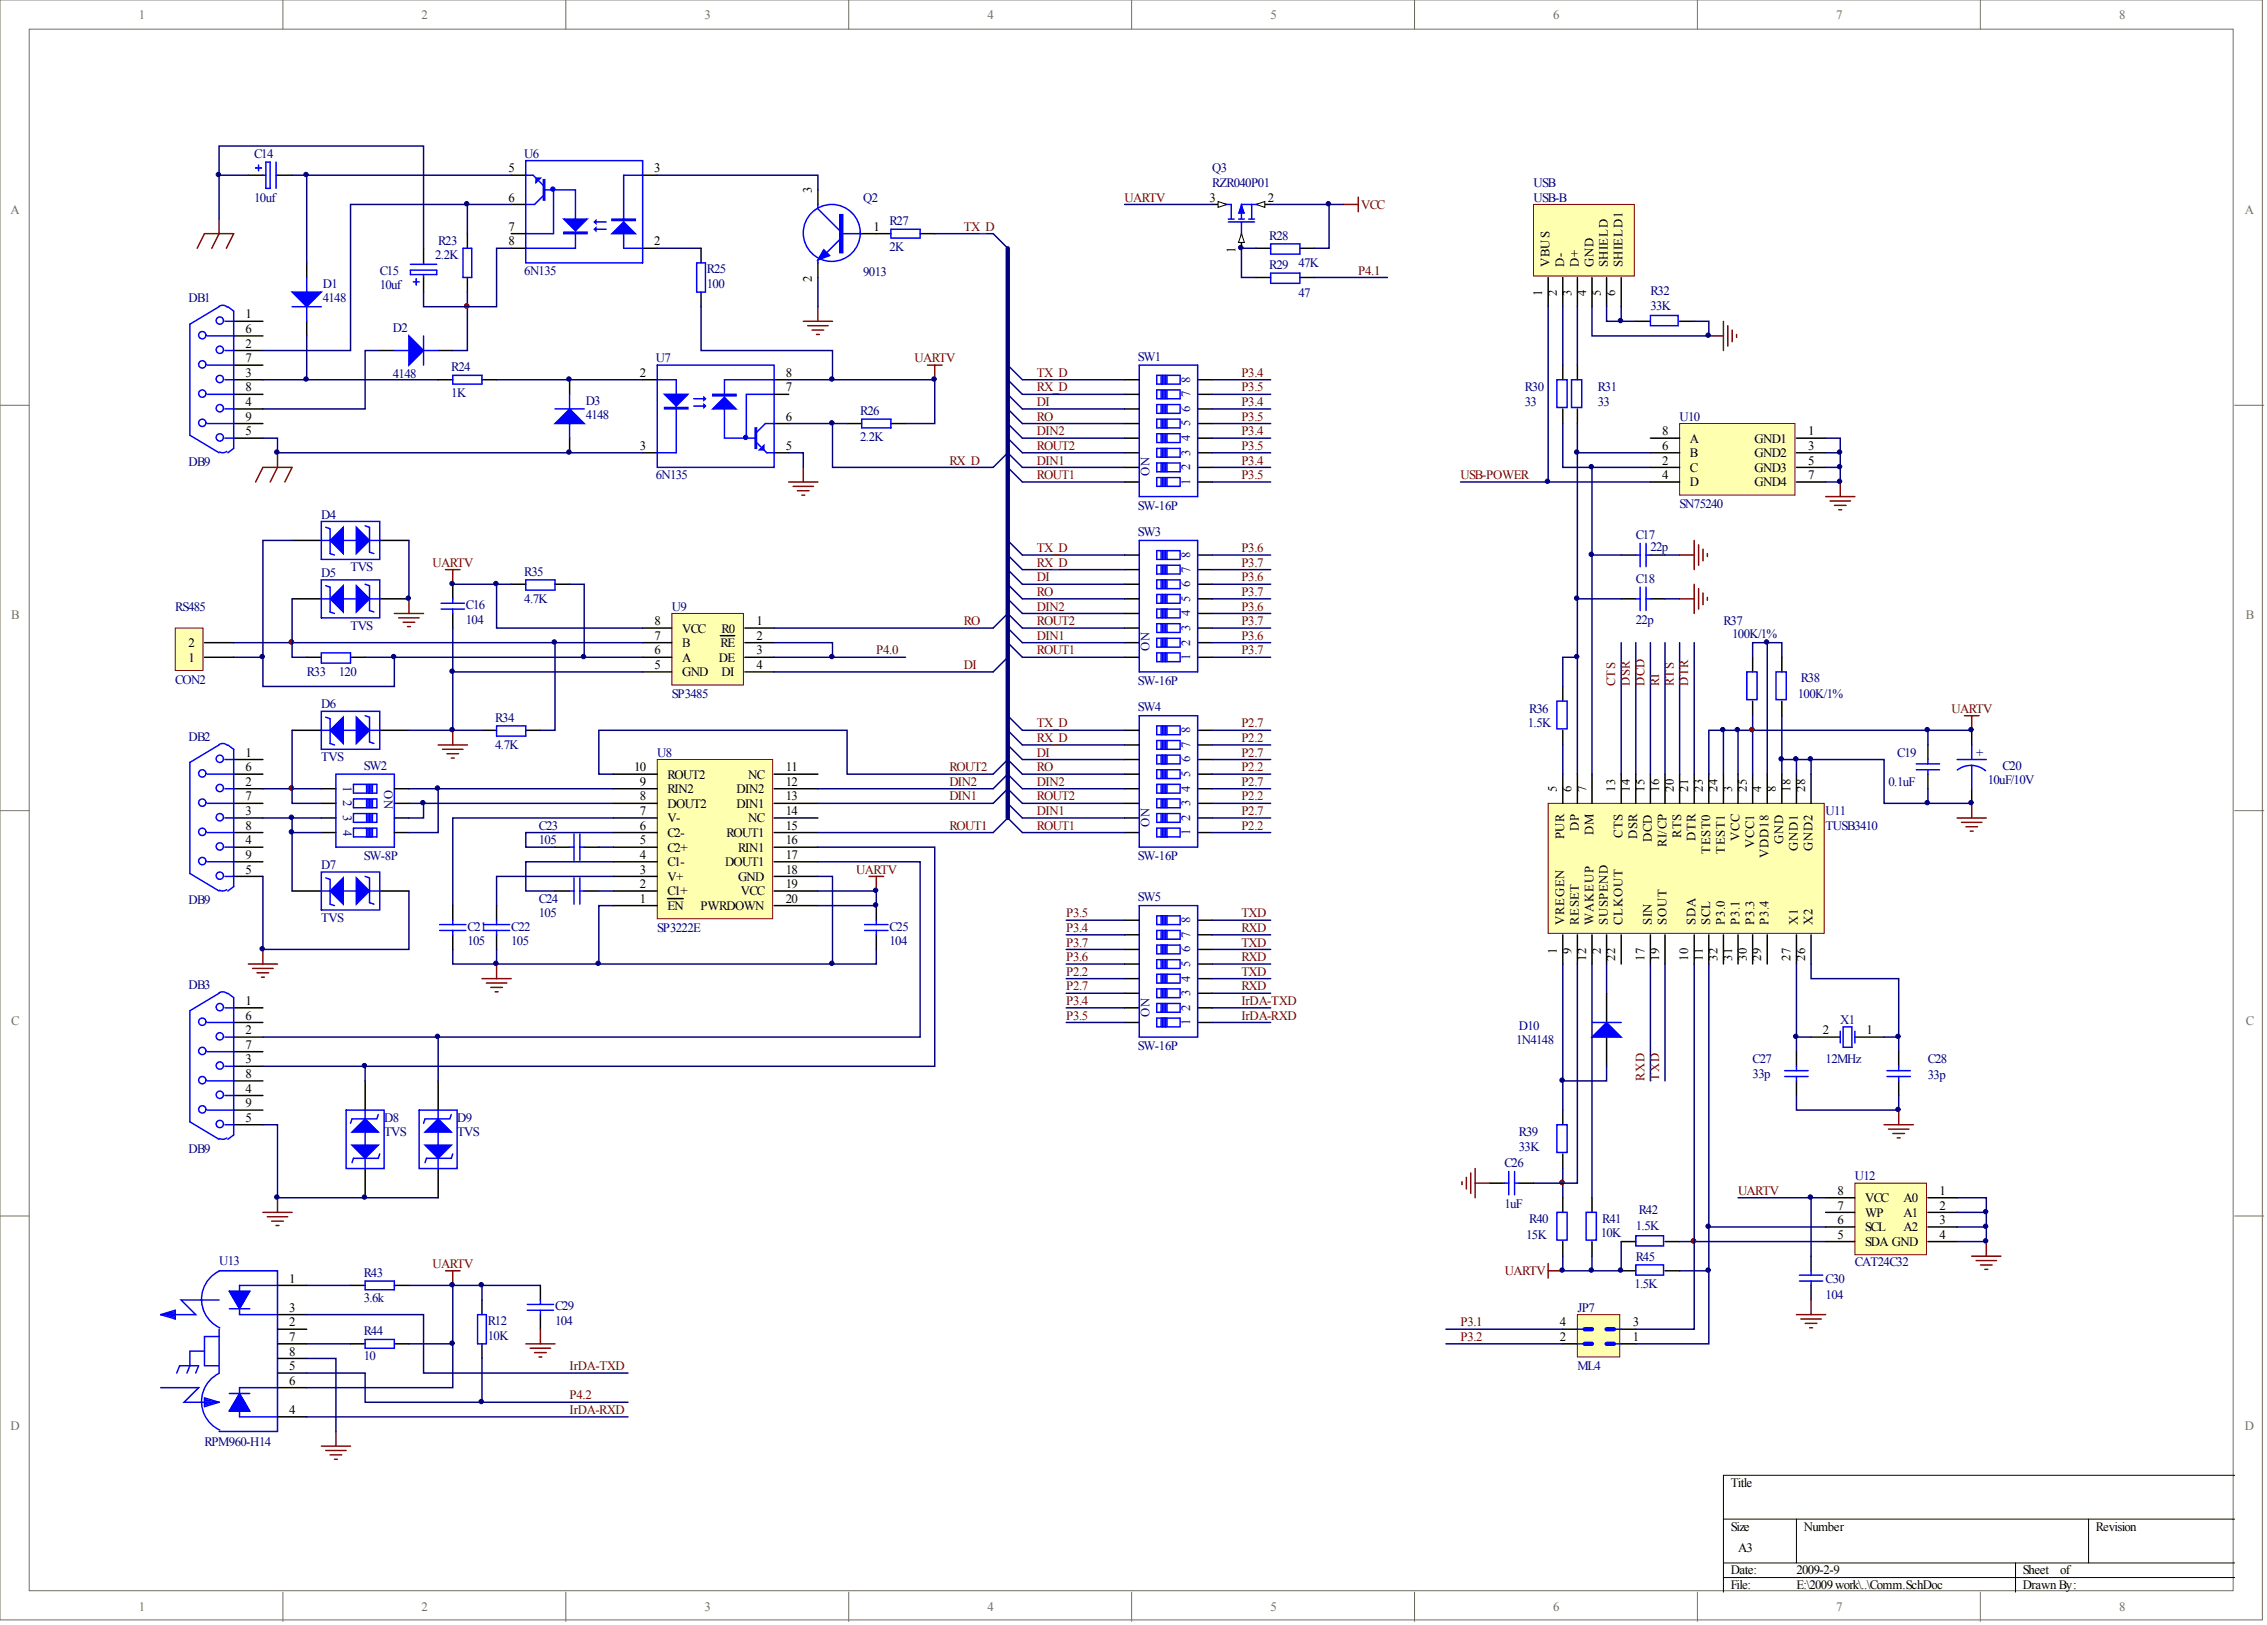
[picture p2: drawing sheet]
<svg xmlns="http://www.w3.org/2000/svg" width="393mm" height="282mm" viewBox="0 0 393 282" stroke-linecap="round" stroke-linejoin="round" font-family="sans-serif">
<defs><g id="words">
<g font-size="2.2" fill="#716f64">
<text x="24.1" y="3.3">1</text>
<text x="73.2" y="3.3">2</text>
<text x="122.2" y="3.3">3</text>
<text x="171.3" y="3.3">4</text>
<text x="220.4" y="3.3">5</text>
<text x="269.5" y="3.3">6</text>
<text x="318.6" y="3.3">7</text>
<text x="367.7" y="3.3">8</text>
<text x="1.8" y="37.1">A</text>
<text x="389.5" y="37.1">A</text>
<text x="1.9" y="107.4">B</text>
<text x="389.7" y="107.4">B</text>
<text x="1.9" y="177.7">C</text>
<text x="389.7" y="177.7">C</text>
<text x="1.8" y="248.1">D</text>
<text x="389.5" y="248.1">D</text>
<text x="24.1" y="279.5">1</text>
<text x="73.2" y="279.5">2</text>
<text x="122.2" y="279.5">3</text>
<text x="171.3" y="279.5">4</text>
<text x="220.4" y="279.5">5</text>
<text x="269.5" y="279.5">6</text>
<text x="318.6" y="279.5">7</text>
<text x="367.7" y="279.5">8</text>
</g>
<g font-size="2.2" fill="#000080">
<text x="44.1" y="27.4">C14</text>
<text x="91" y="27.4">U6</text>
<text x="210.3" y="29.9">Q3</text>
<text x="44.1" y="35">10uf</text>
<text x="149.8" y="35">Q2</text>
<text x="210.3" y="32.4">RZR040P01</text>
<text x="266.1" y="32.4">USB</text>
<text x="266.1" y="35">USB-B</text>
<text x="154.3" y="39">R27</text>
<text x="220.2" y="41.6">R28</text>
<text x="65.9" y="47.6">C15</text>
<text x="75.5" y="44.8">2.2K</text>
<text x="76" y="42.6">R23</text>
<text x="91" y="47.6">6N135</text>
<text x="122.7" y="47.4">R25</text>
<text x="149.8" y="47.9">9013</text>
<text x="154.3" y="43.6">2K</text>
<text x="220.2" y="46.6">R29</text>
<text x="225.3" y="46.4">47K</text>
<text x="32.7" y="52.4">DB1</text>
<text x="56" y="49.9">D1</text>
<text x="56" y="52.4">4148</text>
<text x="65.9" y="50.2">10uf</text>
<text x="122.7" y="49.9">100</text>
<text x="225.3" y="51.4">47</text>
<text x="286.4" y="53.7">33K</text>
<text x="286.4" y="51.2">R32</text>
<text x="68.2" y="57.5">D2</text>
<text x="68.2" y="65.6">4148</text>
<text x="78.3" y="64.4">R24</text>
<text x="113.8" y="62.8">U7</text>
<text x="197.4" y="62.6">SW1</text>
<text x="78.3" y="68.9">1K</text>
<text x="101.6" y="70.2">D3</text>
<text x="149.3" y="72">R26</text>
<text x="206.5" y="71.4" transform="rotate(-90 206.5 71.4)">6</text>
<text x="206.5" y="68.9" transform="rotate(-90 206.5 68.9)">7</text>
<text x="206.5" y="66.4" transform="rotate(-90 206.5 66.4)">8</text>
<text x="264.6" y="70.4">33</text>
<text x="264.6" y="67.9">R30</text>
<text x="277.2" y="70.4">33</text>
<text x="277.2" y="67.9">R31</text>
<text x="101.6" y="72.7">4148</text>
<text x="149.3" y="76.5">2.2K</text>
<text x="206.5" y="76.5" transform="rotate(-90 206.5 76.5)">4</text>
<text x="206.5" y="74" transform="rotate(-90 206.5 74)">5</text>
<text x="291.4" y="73">U10</text>
<text x="32.7" y="80.8">DB9</text>
<text x="113.8" y="83.1">6N135</text>
<text x="199.4" y="82.6" transform="rotate(-90 199.4 82.6)">ON</text>
<text x="206.5" y="81.6" transform="rotate(-90 206.5 81.6)">2</text>
<text x="206.5" y="79" transform="rotate(-90 206.5 79)">3</text>
<text x="55.8" y="90">D4</text>
<text x="197.4" y="88.4">SW-16P</text>
<text x="206.5" y="84.1" transform="rotate(-90 206.5 84.1)">1</text>
<text x="291.4" y="88.2">SN75240</text>
<text x="197.4" y="93">SW3</text>
<text x="283.8" y="93.5">C17</text>
<text x="286.4" y="95.5">22p</text>
<text x="55.8" y="100.1">D5</text>
<text x="60.8" y="99.1">TVS</text>
<text x="91" y="99.8">R35</text>
<text x="206.5" y="101.8" transform="rotate(-90 206.5 101.8)">6</text>
<text x="206.5" y="99.3" transform="rotate(-90 206.5 99.3)">7</text>
<text x="206.5" y="96.8" transform="rotate(-90 206.5 96.8)">8</text>
<text x="283.8" y="101.1">C18</text>
<text x="30.4" y="105.9">RS485</text>
<text x="80.8" y="105.7">C16</text>
<text x="91" y="104.6">4.7K</text>
<text x="116.6" y="105.9">U9</text>
<text x="206.5" y="106.9" transform="rotate(-90 206.5 106.9)">4</text>
<text x="206.5" y="104.4" transform="rotate(-90 206.5 104.4)">5</text>
<text x="60.8" y="109.2">TVS</text>
<text x="80.8" y="108.2">104</text>
<text x="199.4" y="113" transform="rotate(-90 199.4 113)">ON</text>
<text x="206.5" y="112" transform="rotate(-90 206.5 112)">2</text>
<text x="206.5" y="109.5" transform="rotate(-90 206.5 109.5)">3</text>
<text x="283.8" y="108.2">22p</text>
<text x="299" y="108.4">R37</text>
<text x="300.6" y="110.7">100K/1%</text>
<text x="30.4" y="118.6">CON2</text>
<text x="53.2" y="117.3">R33</text>
<text x="58.8" y="117.3">120</text>
<text x="197.4" y="118.8">SW-16P</text>
<text x="206.5" y="114.5" transform="rotate(-90 206.5 114.5)">1</text>
<text x="312.5" y="118.3">R38</text>
<text x="55.8" y="122.9">D6</text>
<text x="85.9" y="125.2">R34</text>
<text x="116.6" y="121.1">SP3485</text>
<text x="197.4" y="123.4">SW4</text>
<text x="265.3" y="123.6">R36</text>
<text x="312" y="121.1">100K/1%</text>
<text x="32.7" y="128.5">DB2</text>
<text x="85.9" y="130">4.7K</text>
<text x="114" y="131.3">U8</text>
<text x="206.5" y="129.7" transform="rotate(-90 206.5 129.7)">7</text>
<text x="206.5" y="127.2" transform="rotate(-90 206.5 127.2)">8</text>
<text x="265.1" y="126.2">1.5K</text>
<text x="329.2" y="131.3">C19</text>
<text x="342.9" y="131.3">+</text>
<text x="55.8" y="132">TVS</text>
<text x="59.6" y="136.3" transform="rotate(90 59.6 136.3)">1</text>
<text x="63.1" y="133.5">SW2</text>
<text x="66.7" y="137.1" transform="rotate(90 66.7 137.1)">ON</text>
<text x="206.5" y="137.3" transform="rotate(-90 206.5 137.3)">4</text>
<text x="206.5" y="134.8" transform="rotate(-90 206.5 134.8)">5</text>
<text x="206.5" y="132.3" transform="rotate(-90 206.5 132.3)">6</text>
<text x="327.7" y="136.3">0.1uF</text>
<text x="344.9" y="136.1">10uF/10V</text>
<text x="347.4" y="133.5">C20</text>
<text x="59.6" y="138.8" transform="rotate(90 59.6 138.8)">2</text>
<text x="59.6" y="141.4" transform="rotate(90 59.6 141.4)">3</text>
<text x="59.6" y="143.9" transform="rotate(90 59.6 143.9)">4</text>
<text x="93.5" y="143.9">C23</text>
<text x="199.4" y="143.4" transform="rotate(-90 199.4 143.4)">ON</text>
<text x="206.5" y="142.4" transform="rotate(-90 206.5 142.4)">2</text>
<text x="206.5" y="139.9" transform="rotate(-90 206.5 139.9)">3</text>
<text x="316.8" y="141.4">U11</text>
<text x="316.8" y="143.9">TUSB3410</text>
<text x="63.1" y="149.2">SW-8P</text>
<text x="93.5" y="146.5">105</text>
<text x="197.4" y="149.2">SW-16P</text>
<text x="206.5" y="144.9" transform="rotate(-90 206.5 144.9)">1</text>
<text x="55.8" y="150.8">D7</text>
<text x="32.7" y="156.8">DB9</text>
<text x="55.8" y="159.9">TVS</text>
<text x="81.1" y="161.4">C21</text>
<text x="88.7" y="161.4">C22</text>
<text x="93.5" y="156.6">C24</text>
<text x="93.5" y="159.1">105</text>
<text x="114" y="161.7">SP3222E</text>
<text x="154.3" y="161.4">C25</text>
<text x="197.4" y="156.3">SW5</text>
<text x="206.5" y="160.1" transform="rotate(-90 206.5 160.1)">8</text>
<text x="81.1" y="163.9">105</text>
<text x="88.7" y="163.9">105</text>
<text x="154.3" y="163.9">104</text>
<text x="206.5" y="167.7" transform="rotate(-90 206.5 167.7)">5</text>
<text x="206.5" y="165.2" transform="rotate(-90 206.5 165.2)">6</text>
<text x="206.5" y="162.7" transform="rotate(-90 206.5 162.7)">7</text>
<text x="32.7" y="171.5">DB3</text>
<text x="206.5" y="172.8" transform="rotate(-90 206.5 172.8)">3</text>
<text x="206.5" y="170.3" transform="rotate(-90 206.5 170.3)">4</text>
<text x="199.4" y="176.3" transform="rotate(-90 199.4 176.3)">ON</text>
<text x="206.5" y="177.9" transform="rotate(-90 206.5 177.9)">1</text>
<text x="206.5" y="175.3" transform="rotate(-90 206.5 175.3)">2</text>
<text x="263.6" y="178.6">D10</text>
<text x="319.3" y="177.6">X1</text>
<text x="197.4" y="182.2">SW-16P</text>
<text x="263" y="181.2">1N4148</text>
<text x="304.1" y="184.5">C27</text>
<text x="316.8" y="184.5">12MHz</text>
<text x="334.5" y="184.5">C28</text>
<text x="304.1" y="187">33p</text>
<text x="334.5" y="187.2">33p</text>
<text x="66.6" y="194.6">D8</text>
<text x="66.6" y="197.1">TVS</text>
<text x="79.3" y="194.6">D9</text>
<text x="79.3" y="197.1">TVS</text>
<text x="263.6" y="197.1">R39</text>
<text x="32.7" y="199.9">DB9</text>
<text x="261" y="202.5">C26</text>
<text x="263.6" y="199.7">33K</text>
<text x="261" y="209.5">1uF</text>
<text x="321.8" y="204.7">U12</text>
<text x="264.8" y="214.9">15K</text>
<text x="265.3" y="212.1">R40</text>
<text x="277.7" y="214.6">10K</text>
<text x="278" y="212.1">R41</text>
<text x="283.8" y="213.3">1.5K</text>
<text x="284.3" y="210.6">R42</text>
<text x="38" y="219.4">U13</text>
<text x="63.1" y="221.5">R43</text>
<text x="283.8" y="218.7">R45</text>
<text x="321.8" y="219.7">CAT24C32</text>
<text x="63.1" y="225.8">3.6k</text>
<text x="96.3" y="227.3">C29</text>
<text x="273.7" y="227.5">JP7</text>
<text x="283.6" y="223.5">1.5K</text>
<text x="316.8" y="225.3">104</text>
<text x="316.8" y="222.5">C30</text>
<text x="63.1" y="231.6">R44</text>
<text x="84.6" y="229.8">R12</text>
<text x="84.6" y="232.3">10K</text>
<text x="96.3" y="229.8">104</text>
<text x="63.1" y="235.9">10</text>
<text x="273.7" y="237.7">ML4</text>
<text x="35.5" y="250.8">RPM960-H14</text>
</g>
<g font-size="2.2">
<text x="88.2" y="29.9">5</text>
<text x="113.5" y="29.9">3</text>
<text x="88.2" y="35">6</text>
<text x="140.9" y="33.4" transform="rotate(-90 140.9 33.4)">3</text>
<text x="209.9" y="35">3</text>
<text x="220" y="35">2</text>
<text x="88.2" y="40">7</text>
<text x="151.5" y="40">1</text>
<text x="88.2" y="42.6">8</text>
<text x="113.5" y="42.6">2</text>
<text x="214.4" y="43.8" transform="rotate(-90 214.4 43.8)">1</text>
<text x="268.9" y="46.4" transform="rotate(-90 268.9 46.4)">VBUS</text>
<text x="271.4" y="46.4" transform="rotate(-90 271.4 46.4)">D-</text>
<text x="273.9" y="46.4" transform="rotate(-90 273.9 46.4)">D+</text>
<text x="276.5" y="46.4" transform="rotate(-90 276.5 46.4)">GND</text>
<text x="279" y="46.4" transform="rotate(-90 279 46.4)">SHIELD</text>
<text x="281.5" y="46.4" transform="rotate(-90 281.5 46.4)">SHIELD1</text>
<text x="140.9" y="48.9" transform="rotate(-90 140.9 48.9)">2</text>
<text x="267.6" y="51.4" transform="rotate(-90 267.6 51.4)">1</text>
<text x="270.1" y="51.4" transform="rotate(-90 270.1 51.4)">2</text>
<text x="272.7" y="51.4" transform="rotate(-90 272.7 51.4)">3</text>
<text x="275.2" y="51.4" transform="rotate(-90 275.2 51.4)">4</text>
<text x="277.7" y="51.4" transform="rotate(-90 277.7 51.4)">5</text>
<text x="280.3" y="51.4" transform="rotate(-90 280.3 51.4)">6</text>
<text x="42.6" y="55.2">1</text>
<text x="42.6" y="57.8">6</text>
<text x="42.6" y="60.3">2</text>
<text x="42.6" y="62.8">7</text>
<text x="42.6" y="65.4">3</text>
<text x="111" y="65.4">2</text>
<text x="136.3" y="65.4">8</text>
<text x="42.6" y="67.9">8</text>
<text x="42.6" y="70.4">4</text>
<text x="136.3" y="67.9">7</text>
<text x="42.6" y="73">9</text>
<text x="42.6" y="75.5">5</text>
<text x="136.3" y="73">6</text>
<text x="288.4" y="75.5">8</text>
<text x="293.2" y="76.8">A</text>
<text x="304.4" y="76.8">GND1</text>
<text x="313.7" y="75.5">1</text>
<text x="111" y="78">3</text>
<text x="136.3" y="78">5</text>
<text x="288.4" y="78">6</text>
<text x="288.4" y="80.6">2</text>
<text x="288.4" y="83.1">4</text>
<text x="293.2" y="79.3">B</text>
<text x="293.2" y="81.8">C</text>
<text x="304.4" y="79.3">GND2</text>
<text x="304.4" y="81.8">GND3</text>
<text x="313.7" y="78">3</text>
<text x="313.7" y="80.6">5</text>
<text x="313.7" y="83.1">7</text>
<text x="293.2" y="84.4">D</text>
<text x="304.4" y="84.4">GND4</text>
<text x="32.7" y="112.2">2</text>
<text x="113.6" y="113.5">6</text>
<text x="113.6" y="111">7</text>
<text x="113.6" y="108.4">8</text>
<text x="118.3" y="112.2">B</text>
<text x="118.3" y="109.7">VCC</text>
<text x="125" y="112.2">RE</text>
<text x="125.2" y="109.7">R0</text>
<text x="131.3" y="108.4">1</text>
<text x="131.3" y="111">2</text>
<text x="131.3" y="113.5">3</text>
<text x="32.7" y="114.8">1</text>
<text x="113.6" y="116">5</text>
<text x="118.3" y="117.3">GND</text>
<text x="118.3" y="114.8">A</text>
<text x="124.7" y="114.8">DE</text>
<text x="125.2" y="117.3">DI</text>
<text x="131.3" y="116">4</text>
<text x="42.6" y="131.3">1</text>
<text x="42.6" y="133.8">6</text>
<text x="42.6" y="136.3">2</text>
<text x="110" y="133.8">10</text>
<text x="111" y="136.3">9</text>
<text x="115.8" y="137.6">RIN2</text>
<text x="115.8" y="135.1">ROUT2</text>
<text x="127.8" y="137.6">DIN2</text>
<text x="129.8" y="135.1">NC</text>
<text x="136.3" y="136.3">12</text>
<text x="136.3" y="133.8">11</text>
<text x="270.1" y="137.3" transform="rotate(-90 270.1 137.3)">5</text>
<text x="272.7" y="137.3" transform="rotate(-90 272.7 137.3)">6</text>
<text x="275.2" y="137.3" transform="rotate(-90 275.2 137.3)">7</text>
<text x="280.3" y="137.3" transform="rotate(-90 280.3 137.3)">13</text>
<text x="282.8" y="137.3" transform="rotate(-90 282.8 137.3)">14</text>
<text x="285.3" y="137.3" transform="rotate(-90 285.3 137.3)">15</text>
<text x="287.9" y="137.3" transform="rotate(-90 287.9 137.3)">16</text>
<text x="290.4" y="137.3" transform="rotate(-90 290.4 137.3)">20</text>
<text x="292.9" y="137.3" transform="rotate(-90 292.9 137.3)">21</text>
<text x="295.5" y="137.3" transform="rotate(-90 295.5 137.3)">23</text>
<text x="298" y="137.3" transform="rotate(-90 298 137.3)">24</text>
<text x="300.5" y="137.3" transform="rotate(-90 300.5 137.3)">3</text>
<text x="303.1" y="137.3" transform="rotate(-90 303.1 137.3)">25</text>
<text x="305.6" y="137.3" transform="rotate(-90 305.6 137.3)">4</text>
<text x="308.1" y="137.3" transform="rotate(-90 308.1 137.3)">8</text>
<text x="310.7" y="137.3" transform="rotate(-90 310.7 137.3)">18</text>
<text x="313.2" y="137.3" transform="rotate(-90 313.2 137.3)">28</text>
<text x="42.6" y="138.9">7</text>
<text x="42.6" y="141.4">3</text>
<text x="42.6" y="143.9">8</text>
<text x="111" y="143.9">6</text>
<text x="111" y="141.4">7</text>
<text x="111" y="138.9">8</text>
<text x="115.8" y="142.7">V-</text>
<text x="115.8" y="140.1">DOUT2</text>
<text x="127.8" y="140.1">DIN1</text>
<text x="129.8" y="142.7">NC</text>
<text x="136.3" y="143.9">15</text>
<text x="136.3" y="141.4">14</text>
<text x="136.3" y="138.9">13</text>
<text x="42.6" y="146.5">4</text>
<text x="42.6" y="149">9</text>
<text x="111" y="149">4</text>
<text x="111" y="146.5">5</text>
<text x="115.8" y="147.7">C2+</text>
<text x="115.8" y="145.2">C2-</text>
<text x="126" y="145.2">ROUT1</text>
<text x="128.1" y="147.7">RIN1</text>
<text x="136.3" y="146.5">16</text>
<text x="136.3" y="149">17</text>
<text x="271.4" y="145.6" transform="rotate(-90 271.4 145.6)">PUR</text>
<text x="273.9" y="144.1" transform="rotate(-90 273.9 144.1)">DP</text>
<text x="276.5" y="144.9" transform="rotate(-90 276.5 144.9)">DM</text>
<text x="281.5" y="145.4" transform="rotate(-90 281.5 145.4)">CTS</text>
<text x="284.1" y="145.6" transform="rotate(-90 284.1 145.6)">DSR</text>
<text x="286.6" y="146.1" transform="rotate(-90 286.6 146.1)">DCD</text>
<text x="289.1" y="146.8" transform="rotate(-90 289.1 146.8)">RI/CP</text>
<text x="291.7" y="145.4" transform="rotate(-90 291.7 145.4)">RTS</text>
<text x="294.2" y="145.9" transform="rotate(-90 294.2 145.9)">DTR</text>
<text x="296.7" y="148.1" transform="rotate(-90 296.7 148.1)">TEST0</text>
<text x="299.3" y="148.1" transform="rotate(-90 299.3 148.1)">TEST1</text>
<text x="301.8" y="145.9" transform="rotate(-90 301.8 145.9)">VCC</text>
<text x="304.3" y="147.1" transform="rotate(-90 304.3 147.1)">VCC1</text>
<text x="306.9" y="148.9" transform="rotate(-90 306.9 148.9)">VDD18</text>
<text x="309.4" y="146.4" transform="rotate(-90 309.4 146.4)">GND</text>
<text x="311.9" y="147.6" transform="rotate(-90 311.9 147.6)">GND1</text>
<text x="314.5" y="147.6" transform="rotate(-90 314.5 147.6)">GND2</text>
<text x="42.6" y="151.5">5</text>
<text x="111" y="154.1">2</text>
<text x="111" y="151.5">3</text>
<text x="115.8" y="155.3">C1+</text>
<text x="115.8" y="152.8">V+</text>
<text x="115.8" y="150.3">C1-</text>
<text x="125.8" y="150.3">DOUT1</text>
<text x="128.1" y="152.8">GND</text>
<text x="128.6" y="155.3">VCC</text>
<text x="136.3" y="151.5">18</text>
<text x="136.3" y="154.1">19</text>
<text x="111" y="156.6">1</text>
<text x="115.8" y="157.9">EN</text>
<text x="121.6" y="157.9">PWRDOWN</text>
<text x="136.3" y="156.6">20</text>
<text x="271.4" y="160.4" transform="rotate(-90 271.4 160.4)">VREGEN</text>
<text x="273.9" y="160.4" transform="rotate(-90 273.9 160.4)">RESET</text>
<text x="276.5" y="160.4" transform="rotate(-90 276.5 160.4)">WAKEUP</text>
<text x="279" y="160.4" transform="rotate(-90 279 160.4)">SUSPEND</text>
<text x="281.5" y="160.4" transform="rotate(-90 281.5 160.4)">CLKOUT</text>
<text x="286.6" y="160.4" transform="rotate(-90 286.6 160.4)">SIN</text>
<text x="289.1" y="160.4" transform="rotate(-90 289.1 160.4)">SOUT</text>
<text x="294.2" y="160.4" transform="rotate(-90 294.2 160.4)">SDA</text>
<text x="296.7" y="160.4" transform="rotate(-90 296.7 160.4)">SCL</text>
<text x="299.3" y="160.4" transform="rotate(-90 299.3 160.4)">P3.0</text>
<text x="301.8" y="160.4" transform="rotate(-90 301.8 160.4)">P3.1</text>
<text x="304.3" y="160.4" transform="rotate(-90 304.3 160.4)">P3.3</text>
<text x="306.9" y="160.4" transform="rotate(-90 306.9 160.4)">P3.4</text>
<text x="311.9" y="160.4" transform="rotate(-90 311.9 160.4)">X1</text>
<text x="314.5" y="160.4" transform="rotate(-90 314.5 160.4)">X2</text>
<text x="270.1" y="165.4" transform="rotate(-90 270.1 165.4)">1</text>
<text x="272.7" y="165.4" transform="rotate(-90 272.7 165.4)">9</text>
<text x="275.2" y="166.7" transform="rotate(-90 275.2 166.7)">12</text>
<text x="277.7" y="165.4" transform="rotate(-90 277.7 165.4)">2</text>
<text x="280.3" y="166.7" transform="rotate(-90 280.3 166.7)">22</text>
<text x="285.3" y="166.7" transform="rotate(-90 285.3 166.7)">17</text>
<text x="287.9" y="166.7" transform="rotate(-90 287.9 166.7)">19</text>
<text x="292.9" y="166.7" transform="rotate(-90 292.9 166.7)">10</text>
<text x="295.5" y="166.7" transform="rotate(-90 295.5 166.7)">11</text>
<text x="298" y="166.7" transform="rotate(-90 298 166.7)">32</text>
<text x="300.5" y="166.7" transform="rotate(-90 300.5 166.7)">31</text>
<text x="303.1" y="166.7" transform="rotate(-90 303.1 166.7)">30</text>
<text x="305.6" y="166.7" transform="rotate(-90 305.6 166.7)">29</text>
<text x="310.7" y="166.7" transform="rotate(-90 310.7 166.7)">27</text>
<text x="313.2" y="166.7" transform="rotate(-90 313.2 166.7)">26</text>
<text x="42.6" y="174.3">1</text>
<text x="42.6" y="176.9">6</text>
<text x="42.6" y="179.4">2</text>
<text x="316.3" y="179.4">2</text>
<text x="323.9" y="179.4">1</text>
<text x="42.6" y="181.9">7</text>
<text x="42.6" y="184.5">3</text>
<text x="42.6" y="187">8</text>
<text x="42.6" y="189.5">4</text>
<text x="42.6" y="192.1">9</text>
<text x="42.6" y="194.6">5</text>
<text x="318.8" y="209.8">7</text>
<text x="318.8" y="207.3">8</text>
<text x="323.6" y="208.5">VCC</text>
<text x="330.3" y="208.5">A0</text>
<text x="336.5" y="207.3">1</text>
<text x="336.5" y="209.8">2</text>
<text x="318.8" y="214.9">5</text>
<text x="318.8" y="212.3">6</text>
<text x="323.6" y="213.6">SCL</text>
<text x="323.6" y="211.1">WP</text>
<text x="330.3" y="211.1">A1</text>
<text x="330.3" y="213.6">A2</text>
<text x="336.5" y="212.3">3</text>
<text x="336.5" y="214.9">4</text>
<text x="323.6" y="216.1">SDA GND</text>
<text x="50.2" y="222.5">1</text>
<text x="50.2" y="227.5">3</text>
<text x="50.2" y="230.1">2</text>
<text x="50.2" y="232.6">7</text>
<text x="270.7" y="232.6">2</text>
<text x="270.7" y="230.1">4</text>
<text x="283.3" y="232.6">1</text>
<text x="283.3" y="230.1">3</text>
<text x="50.2" y="237.7">5</text>
<text x="50.2" y="235.1">8</text>
<text x="50.2" y="245.3">4</text>
<text x="50.2" y="240.2">6</text>
<text x="300.3" y="257.9">Title</text>
<text x="300.3" y="265.5">Size</text>
<text x="301.6" y="269.3">A3</text>
<text x="313" y="265.5">Number</text>
<text x="363.7" y="265.5">Revision</text>
<text x="300.3" y="273.1">Date:</text>
<text x="300.3" y="275.6">File:</text>
<text x="311.7" y="273.1">2009-2-9</text>
<text x="311.7" y="275.6">E:\2009 work\..\Comm.SchDoc</text>
<text x="351" y="273.1">Sheet</text>
<text x="351" y="275.6">Drawn By:</text>
<text x="357.5" y="273.1">of</text>
</g>
<g font-size="2.2" fill="#800000">
<text x="195.1" y="35">UARTV</text>
<text x="167.3" y="40">TX_D</text>
<text x="236.2" y="36.2">VCC</text>
<text x="235.7" y="47.6">P4.1</text>
<text x="158.7" y="62.8">UARTV</text>
<text x="179.9" y="65.4">TX_D</text>
<text x="215.4" y="65.4">P3.4</text>
<text x="179.9" y="67.9">RX_D</text>
<text x="179.9" y="70.4">DI</text>
<text x="215.4" y="67.9">P3.5</text>
<text x="215.4" y="70.4">P3.4</text>
<text x="179.9" y="73">RO</text>
<text x="179.9" y="75.5">DIN2</text>
<text x="215.4" y="73">P3.5</text>
<text x="215.4" y="75.5">P3.4</text>
<text x="164.7" y="80.6">RX_D</text>
<text x="179.9" y="78">ROUT2</text>
<text x="179.9" y="80.6">DIN1</text>
<text x="179.9" y="83.1">ROUT1</text>
<text x="215.4" y="78">P3.5</text>
<text x="215.4" y="80.6">P3.4</text>
<text x="215.4" y="83.1">P3.5</text>
<text x="253.4" y="83.1">USB-POWER</text>
<text x="179.9" y="95.8">TX_D</text>
<text x="215.4" y="95.8">P3.6</text>
<text x="75.1" y="98.3">UARTV</text>
<text x="179.9" y="98.3">RX_D</text>
<text x="179.9" y="100.8">DI</text>
<text x="215.4" y="98.3">P3.7</text>
<text x="215.4" y="100.8">P3.6</text>
<text x="179.9" y="103.4">RO</text>
<text x="179.9" y="105.9">DIN2</text>
<text x="215.4" y="103.4">P3.7</text>
<text x="215.4" y="105.9">P3.6</text>
<text x="152.1" y="113.5">P4.0</text>
<text x="167.3" y="108.4">RO</text>
<text x="179.9" y="108.4">ROUT2</text>
<text x="179.9" y="111">DIN1</text>
<text x="179.9" y="113.5">ROUT1</text>
<text x="215.4" y="108.4">P3.7</text>
<text x="215.4" y="113.5">P3.7</text>
<text x="215.4" y="111">P3.6</text>
<text x="167.3" y="116">DI</text>
<text x="280.3" y="119.1" transform="rotate(-90 280.3 119.1)">CTS</text>
<text x="282.8" y="119.1" transform="rotate(-90 282.8 119.1)">DSR</text>
<text x="285.3" y="119.1" transform="rotate(-90 285.3 119.1)">DCD</text>
<text x="287.9" y="119.1" transform="rotate(-90 287.9 119.1)">RI</text>
<text x="290.4" y="119.1" transform="rotate(-90 290.4 119.1)">RTS</text>
<text x="292.9" y="119.1" transform="rotate(-90 292.9 119.1)">DTR</text>
<text x="338.6" y="123.6">UARTV</text>
<text x="179.9" y="126.2">TX_D</text>
<text x="179.9" y="128.7">RX_D</text>
<text x="179.9" y="131.3">DI</text>
<text x="215.4" y="128.7">P2.2</text>
<text x="215.4" y="126.2">P2.7</text>
<text x="215.4" y="131.3">P2.7</text>
<text x="164.7" y="136.3">DIN2</text>
<text x="164.7" y="133.8">ROUT2</text>
<text x="179.9" y="133.8">RO</text>
<text x="179.9" y="136.3">DIN2</text>
<text x="215.4" y="133.8">P2.2</text>
<text x="215.4" y="136.3">P2.7</text>
<text x="164.7" y="143.9">ROUT1</text>
<text x="164.7" y="138.9">DIN1</text>
<text x="179.9" y="138.9">ROUT2</text>
<text x="179.9" y="141.4">DIN1</text>
<text x="179.9" y="143.9">ROUT1</text>
<text x="215.4" y="138.9">P2.2</text>
<text x="215.4" y="143.9">P2.2</text>
<text x="215.4" y="141.4">P2.7</text>
<text x="148.6" y="151.5">UARTV</text>
<text x="185" y="161.7">P3.4</text>
<text x="185" y="159.1">P3.5</text>
<text x="215.4" y="161.7">RXD</text>
<text x="215.4" y="159.1">TXD</text>
<text x="185" y="164.2">P3.7</text>
<text x="185" y="166.7">P3.6</text>
<text x="215.4" y="166.7">RXD</text>
<text x="215.4" y="164.2">TXD</text>
<text x="185" y="169.3">P2.2</text>
<text x="185" y="171.8">P2.7</text>
<text x="215.4" y="171.8">RXD</text>
<text x="215.4" y="169.3">TXD</text>
<text x="185" y="176.9">P3.5</text>
<text x="185" y="174.3">P3.4</text>
<text x="215.4" y="174.3">IrDA-TXD</text>
<text x="215.4" y="176.9">IrDA-RXD</text>
<text x="285.3" y="187.5" transform="rotate(-90 285.3 187.5)">RXD</text>
<text x="287.9" y="187.5" transform="rotate(-90 287.9 187.5)">TXD</text>
<text x="301.6" y="207.3">UARTV</text>
<text x="75.1" y="219.9">UARTV</text>
<text x="261.1" y="221.2">UARTV</text>
<text x="253.4" y="230.1">P3.1</text>
<text x="253.4" y="232.6">P3.2</text>
<text x="98.8" y="237.7">IrDA-TXD</text>
<text x="98.8" y="245.3">IrDA-RXD</text>
<text x="98.8" y="242.7">P4.2</text>
</g>
</g></defs>
<g fill="#fff" stroke="#716f64" stroke-width=".17">
<path d="M0 0h392.5v281h-392.5z"/>
<path d="M5.1 5.1h382.4v270.8h-382.4z"/>
</g>
<g fill="none" stroke="#716f64" stroke-width=".17">
<path d="M49.1 0v5.1M98.2 0v5.1M147.3 0v5.1M196.3 0v5.1M245.4 0v5.1M294.5 0v5.1M343.6 0v5.1M0 70.3h5.1M387.7 70.3h5.1M0 140.6h5.1M387.7 140.6h5.1M0 210.9h5.1"/>
<path d="M387.7 210.9h5.1M49.1 276.2v5M98.2 276.2v5M147.3 276.2v5M196.3 276.2v5M245.4 276.2v5M294.5 276.2v5M343.6 276.2v5"/>
</g>
<path d="M387.7 255.9h-88.7v20.3M299 263.5h88.7M299 271.1h88.7M299 273.6h88.7M311.7 263.5v7.6M349.7 271.1v5.1M362.4 263.5v7.6" fill="none" stroke="#000" stroke-width=".17"/>
<g fill="#000080" stroke="#000080" stroke-width=".17">
<circle cx="50.6" cy="136.7" r=".38"/>
<circle cx="50.6" cy="111.4" r=".38"/>
<circle cx="81" cy="53.1" r=".38"/>
<circle cx="271" cy="205.1" r=".38"/>
<circle cx="293.8" cy="215.2" r=".38"/>
<circle cx="304" cy="126.6" r=".38"/>
</g>
<path d="M111.5 65.9h2.5M111.5 78.5h2.5M134.3 65.9h2.5M134.3 78.5h2.5M134.3 73.5h2.5M134.3 68.4h2.5" fill="none" stroke="#000" stroke-width=".25"/>
<path d="M114 63.3h20.3v17.8h-20.3zM114 65.9h3.3v12.6h-3.3M120.4 69.2h2M120.4 70.4h2M122.1 68.9l.3 .3-.3 .2zM131.3 76.8l1.7 1.7h1.3M134.3 65.9h-8.6v10.1h5.3M134.3 68.4h-4.8v7.6M134.3 73.5h-1.5l-1.5 1.5" fill="none" stroke="#00f" stroke-width=".25"/>
<g fill="#00f" stroke="#00f" stroke-width=".25">
<path d="M115.3 68.4h4.1l-2.1 2z"/>
<path d="M122.1 70.2l.3 .2-.3 .3z"/>
<path d="M131.8 78l.7-.7v.7z"/>
<path d="M123.7 70.9l2-2 2 2z"/>
<path d="M115.3 70.7h4.1v.2h-4.1z" fill-rule="evenodd"/>
<path d="M131 74.2h.3v3.6h-.3z" fill-rule="evenodd"/>
<path d="M123.7 68.4h4v.3h-4z" fill-rule="evenodd"/>
</g>
<circle cx="129.4" cy="75.9" r=".38" fill="#0000b4" stroke="#00f" stroke-width=".17"/>
<path d="M88.7 30.4h2.5M88.7 35.5h2.5M111.5 30.4h2.5M88.7 43.1h2.5M88.7 40.5h2.5M111.5 43.1h2.5" fill="none" stroke="#000" stroke-width=".25"/>
<path d="M91.2 27.9h20.3v17.7h-20.3zM91.2 30.4h1.3l1.8 1.8M94.3 33.9l-1.5 1.6h-1.6M94.5 32.9h5.3v10.2h-8.6M96 32.9v7.6h-4.8M103.1 39.8l.3-.3v.5zM103.1 39.8h2.1M103.1 38.5h2.1M111.5 30.4h-3.3v12.7h3.3" fill="none" stroke="#00f" stroke-width=".25"/>
<g fill="#00f" stroke="#00f" stroke-width=".25">
<path d="M106.2 40.5l2-2 2 2z"/>
<path d="M103.1 38.5l.3-.2v.5z"/>
<path d="M93 30.9h.8l-.8 .8z"/>
<path d="M97.8 38h4.1l-2.1 2z"/>
<path d="M106.2 38h4v.3h-4z" fill-rule="evenodd"/>
<path d="M94.3 31.2h.2v3.5h-.2z" fill-rule="evenodd"/>
<path d="M97.8 40.3h4.1v.2h-4.1z" fill-rule="evenodd"/>
</g>
<circle cx="95.9" cy="32.8" r=".38" fill="#0000b4" stroke="#00f" stroke-width=".17"/>
<g fill="none" stroke="#800000" stroke-width=".25">
<path d="M38 38v2.5l-1.3 2.6M34.2 43.1l1.3-2.6h5l-1.2 2.6M139.4 55.7h5M140.1 56.5h3.6M140.9 57.3h2M141.7 58h.5M141.9 53.2v2.5M48.1 78.5v2.6l-1.2 2.5M160.9 63.3h2.6M162.2 63.3v2.6M44.3 83.6l1.3-2.5h5.1l-1.3 2.5M136.8 83.6h5.1"/>
<path d="M137.6 84.4h3.6M138.4 85.1h2M139.1 85.9h.5M139.4 81.1v2.5M76 129.2h5.1M76.8 130h3.5M77.5 130.7h2.1M78.3 131.5h.5M78.6 126.7v2.5M83.6 169.8h5.1M84.4 170.5h3.5M85.1 171.3h2.1"/>
<path d="M85.9 172h.5M86.2 167.2v2.6M45.6 210.3h5.1M46.4 211.1h3.5M47.1 211.8h2.1M47.9 212.6h.5M48.1 207.8v2.5"/>
</g>
<path d="M38 30.4h5.1M114 30.4h27.9v2.5M53.2 58.3v7.6M114 43.1h7.6M121.6 53.2v7.6h22.8v5.1M141.9 48.1v5.1M45.6 65.9h30.4M65.9 60.8h-2.5v10.1h-17.8M136.8 78.5h2.6v2.6" fill="none" stroke="#000080" stroke-width=".25"/>
<g fill="none" stroke="#000" stroke-width=".25">
<path d="M43.1 30.4h2.5M48.1 30.4h2.6M141.9 32.9v2.6M40.5 55.7h5.1M40.5 58.3h5.1M53.2 45.6v2.5M53.2 55.7v2.6M73.5 43.1v2.5M73.5 48.1v2.6M81.1 40.5v2.6M81.1 48.1v2.6M121.6 43.1v2.5"/>
<path d="M121.6 50.7v2.5M141.9 45.6v2.5M149.5 40.5h5.1M159.7 40.5h2.5M40.5 60.8h5.1M40.5 73.5h5.1M40.5 65.9h5.1M40.5 63.3h5.1M40.5 68.4h5.1M40.5 70.9h5.1M40.5 76h5.1M65.9 60.8h2.5"/>
<path d="M76 60.8h2.6M76 65.9h2.6M83.6 65.9h2.6M98.8 65.9v2.5M98.8 76v2.5M147 73.5h2.5M154.6 73.5h2.5"/>
</g>
<g fill="none" stroke="#00f" stroke-width=".25">
<path d="M44.3 29.1h1.1M44.9 28.6v1M45.6 30.4h.5M46.1 28.1h.8v4.6h-.8zM47.9 28.1v4.6M47.9 30.4h.2M141.9 35.5v.7l3.8 3.8M154.6 39.8h5.1v1.5h-5.1zM36 58.3h4.5M38 53.2a1.14 1.14 0 0 1 1.5 .1M38 53.2l-5.1 3v19.3l5.1 3M39 55.7h1.5"/>
<path d="M39.5 53.2l1 .8v23.8l-1 .7M50.7 53.2h5.1M53.2 48.1v2.6M53.2 53.2v2.5M71.2 46.9h4.6v.7h-4.6zM71.2 45.9h4.6M71.7 48.9h1M72.2 48.4v1M73.5 45.6v.3M73.5 47.6v.5M73.5 58.3v5M80.3 43.1h1.6v5h-1.6z"/>
<path d="M120.9 45.6h1.5v5.1h-1.5zM141.9 45.1v.5M145.7 41.5l-2.3 2.3M145.7 40.5h3.8M36 73.5h4.5M36 68.4h4.5M36 63.3h4.5M39 70.9h1.5M39 60.8h1.5M39 76h1.5M39 65.9h1.5M39.3 78.3a1.14 1.14 0 0 1-1.2 .1"/>
<path d="M68.4 60.8h2.6M73.5 60.8h2.5M78.6 65.1h5v1.5h-5zM96.3 70.9h5.1M98.8 68.4v2.5M98.8 73.5v2.5M149.5 72.7h5.1v1.5h-5.1z"/>
<circle cx="35.1" cy="58.1" r=".63"/>
<circle cx="38.1" cy="55.6" r=".63"/>
<circle cx="144.3" cy="40.4" r="4.9"/>
<circle cx="35.1" cy="63.2" r=".63"/>
<circle cx="35.1" cy="73.3" r=".63"/>
<circle cx="35.1" cy="68.3" r=".63"/>
<circle cx="38.1" cy="75.9" r=".63"/>
<circle cx="38.1" cy="60.7" r=".63"/>
<circle cx="38.1" cy="65.7" r=".63"/>
<circle cx="38.1" cy="70.8" r=".63"/>
</g>
<g fill="#00f" stroke="#00f" stroke-width=".25">
<path d="M96.3 73.5l2.5-2.6 2.6 2.6z"/>
<path d="M50.7 50.7h5.1l-2.6 2.5z"/>
<path d="M71 58.3l2.5 2.5-2.5 2.5z"/>
<path d="M142.9 43.3l1 1-2 .8z"/>
<path d="M145.7 37.2h.5v6.6h-.5z" fill-rule="evenodd"/>
</g>
<path d="M116.6 106.4h12.4v12.4h-12.4z" fill="#ffffb0" stroke="#800000" stroke-width=".17"/>
<g fill="none" stroke="#000" stroke-width=".25">
<path d="M53.2 114h2.6M60.8 114h2.6M111.5 108.9h5.1M111.5 111.5h5.1M111.5 114h5.1M111.5 116.5h5.1M125 110.3h2.5M129.2 108.9h5.1M129.2 111.5h5.1M129.2 114h5.1M129.2 116.5h5.1M60.8 223h2.6"/>
<path d="M68.4 223h2.6"/>
</g>
<path d="M134.3 114h22.8M106.4 141.9h-27.8v15.2M106.4 152h-20.2v5.1M86.2 164.7v2.5" fill="none" stroke="#000080" stroke-width=".25"/>
<path d="M77.3 98.8h2.5M78.6 98.8v2.5M150.8 152h2.5M152.1 152v2.6" fill="none" stroke="#800000" stroke-width=".25"/>
<path d="M55.8 113.3h5v1.7h-5zM63.4 222.2h5v1.5h-5z" fill="none" stroke="#00f" stroke-width=".25"/>
<path d="M114 131.7h20.1v27.7h-20.1z" fill="#ffffb0" stroke="#800000" stroke-width=".17"/>
<g fill="none" stroke="#000" stroke-width=".25">
<path d="M195.1 65.9h2.6M195.1 68.4h2.6M195.1 70.9h2.6M195.1 73.5h2.6M195.1 76h2.6M195.1 78.5h2.6M207.8 65.9h2.5M207.8 68.4h2.5M207.8 70.9h2.5M207.8 73.5h2.5M207.8 76h2.5M207.8 78.5h2.5"/>
<path d="M50.7 93.7h5.1M65.9 93.7h5.1M195.1 81.1h2.6M195.1 83.6h2.6M195.1 96.3h2.6M195.1 98.8h2.6M207.8 81.1h2.5M207.8 83.6h2.5M207.8 96.3h2.5M207.8 98.8h2.5M50.7 103.9h5.1M65.9 103.9h5.1"/>
<path d="M78.6 101.3v2.6M78.6 106.4v2.5M195.1 103.9h2.6M195.1 101.3h2.6M195.1 106.4h2.6M195.1 108.9h2.6M195.1 111.5h2.6M195.1 114h2.6M207.8 103.9h2.5M207.8 101.3h2.5M207.8 106.4h2.5M207.8 108.9h2.5"/>
<path d="M207.8 111.5h2.5M207.8 114h2.5M40.5 139.3h5.1M40.5 136.8h5.1M40.5 134.3h5.1M40.5 131.7h5.1M50.7 126.7h5.1M55.8 139.3h2.5M55.8 136.8h2.5M65.9 126.7h5.1M68.4 139.3h2.6M68.4 136.8h2.6"/>
<path d="M106.4 139.3h7.6M106.4 136.8h7.6M106.4 134.3h7.6M134.3 139.3h7.6M134.3 136.8h7.6M134.3 134.3h7.6M195.1 139.3h2.6M195.1 136.8h2.6M195.1 134.3h2.6M195.1 131.7h2.6M195.1 126.7h2.6M195.1 129.2h2.6"/>
<path d="M207.8 139.3h2.5M207.8 136.8h2.5M207.8 134.3h2.5M207.8 131.7h2.5M207.8 126.7h2.5M207.8 129.2h2.5M40.5 152h5.1M40.5 149.5h5.1M40.5 147h5.1M40.5 144.4h5.1M40.5 141.9h5.1M50.7 154.6h5.1"/>
<path d="M55.8 144.4h2.5M55.8 141.9h2.5M65.9 154.6h5.1M68.4 144.4h2.6M68.4 141.9h2.6M106.4 157.1h7.6M106.4 154.6h7.6M106.4 152h7.6M106.4 149.5h7.6M106.4 147h7.6M106.4 144.4h7.6M106.4 141.9h7.6"/>
<path d="M115.8 155.9h2.7M134.3 157.1h7.6M134.3 154.6h7.6M134.3 152h7.6M134.3 149.5h7.6M134.3 147h7.6M134.3 144.4h7.6M134.3 141.9h7.6M152.1 157.1v2.5M195.1 144.4h2.6M195.1 141.9h2.6M207.8 144.4h2.5"/>
<path d="M207.8 141.9h2.5M40.5 174.8h5.1M40.5 177.4h5.1M40.5 179.9h5.1M152.1 162.2v2.5M40.5 182.4h5.1M40.5 185h5.1M40.5 187.5h5.1M40.5 190h5.1M40.5 192.6h5.1M40.5 195.1h5.1M63.4 187.5v5.1"/>
<path d="M76 187.5v5.1M63.4 202.7v5.1M76 202.7v5.1"/>
</g>
<g fill="none" stroke="#000080" stroke-width=".25">
<path d="M162.2 40.5h10.1l2.6 2.6M174.9 63.3l2.5 2.6h17.7M174.9 65.9l2.5 2.5h17.7M174.9 68.4l2.5 2.5h17.7M174.9 70.9l2.5 2.6h17.7M174.9 73.5l2.5 2.5h17.7M174.9 76l2.5 2.5h17.7M210.3 65.9h10.2M210.3 68.4h10.2M210.3 70.9h10.2M210.3 73.5h10.2M210.3 76h10.2"/>
<path d="M210.3 78.5h10.2M71 93.7v10.2M172.3 81.1l2.6-2.6 2.5 2.6h17.7M174.9 81.1l2.5 2.5h17.7M174.9 93.7l2.5 2.6h17.7M174.9 96.3l2.5 2.5h17.7M174.9 98.8l2.5 2.5h17.7M210.3 81.1h10.2M210.3 83.6h10.2M210.3 96.3h10.2M210.3 98.8h10.2M134.3 111.5h10.1v2.5"/>
<path d="M134.3 108.9h38l2.6-2.5 2.5 2.5h17.7M174.9 114l-2.6 2.5h-38M174.9 101.3l2.5 2.6h17.7M174.9 103.9l2.5 2.5h17.7M174.9 108.9l2.5 2.6h17.7M174.9 111.5l2.5 2.5h17.7M210.3 108.9h10.2M210.3 101.3h10.2M210.3 103.9h10.2M210.3 106.4h10.2M210.3 111.5h10.2M210.3 114h10.2"/>
<path d="M45.6 136.8h10.2M71 136.8h35.4M76 136.8v7.6h-5M106.4 134.3h-2.5v-7.6h43.1v7.6h25.3l2.6-2.6 2.5 2.6h17.7M141.9 136.8h30.4l2.6-2.5 2.5 2.5h17.7M141.9 139.3h30.4l2.6-2.5 2.5 2.5h17.7M174.9 139.3l2.5 2.6h17.7M174.9 124.1l2.5 2.6h17.7M174.9 126.7l2.5 2.5h17.7M174.9 129.2l2.5 2.5h17.7M210.3 136.8h10.2M210.3 139.3h10.2"/>
<path d="M210.3 126.7h10.2M210.3 129.2h10.2M210.3 131.7h10.2M210.3 134.3h10.2M45.6 141.9h10.2M103.9 147h2.5M103.9 154.6h2.5M106.4 144.4h-15.2v2.6h5.1M106.4 149.5h-15.2v5.1h5.1M106.4 157.1h-2.5v10.1M141.9 152h2.5v15.2M141.9 144.4h30.4l2.6-2.5 2.5 2.5h17.7"/>
<path d="M210.3 141.9h10.2M210.3 144.4h10.2M76 179.9v7.6M63.4 185v2.5"/>
</g>
<g fill="none" stroke="#00f" stroke-width=".25">
<path d="M197.7 63.3h10.1v22.8h-10.1zM200.7 65.1h4.1v1.5h-4.1zM200.7 67.6h4.1v1.6h-4.1zM200.7 70.2h4.1v1.5h-4.1zM200.7 72.7h4.1v1.5h-4.1zM200.7 75.2h4.1v1.6h-4.1zM200.7 77.8h4.1v1.5h-4.1zM201.5 65.1v1.5M201.5 67.6v1.6M201.5 70.2v1.5M201.5 72.7v1.5M201.5 75.2v1.6"/>
<path d="M201.5 77.8v1.5M201.7 65.1v1.5M201.7 67.6v1.6M201.7 70.2v1.5M201.7 72.7v1.5M201.7 75.2v1.6M201.7 77.8v1.5M202 65.1v1.5M202 67.6v1.6M202 70.2v1.5M202 72.7v1.5M202 75.2v1.6"/>
<path d="M202 77.8v1.5M202.2 65.1v1.5M202.2 67.6v1.6M202.2 70.2v1.5M202.2 72.7v1.5M202.2 75.2v1.6M202.2 77.8v1.5M202.5 65.1v1.5M202.5 67.6v1.6M202.5 70.2v1.5M202.5 72.7v1.5M202.5 75.2v1.6"/>
<path d="M202.5 77.8v1.5M55.8 90.4h10.1v6.6h-10.1zM55.8 93.7h10.1M56.5 91.5l.8 .2v4.3l.7 .3M63.4 91.2l.7 .3v4.3l.8 .2M197.7 93.7h10.1v22.8h-10.1zM200.7 82.8h4.1v1.6h-4.1zM200.7 80.3h4.1v1.5h-4.1zM200.7 95.5h4.1v1.5h-4.1zM200.7 98h4.1v1.6h-4.1zM201.5 80.3v1.5M201.5 82.8v1.6"/>
<path d="M201.5 95.5v1.5M201.5 98v1.6M201.7 80.3v1.5M201.7 82.8v1.6M201.7 95.5v1.5M201.7 98v1.6M202 80.3v1.5M202 82.8v1.6M202 95.5v1.5M202 98v1.6M202.2 80.3v1.5M202.2 82.8v1.6"/>
<path d="M202.2 95.5v1.5M202.2 98v1.6M202.5 80.3v1.5M202.5 82.8v1.6M202.5 95.5v1.5M202.5 98v1.6M55.8 100.6h10.1v6.6h-10.1zM55.8 103.9h10.1M56.5 101.6l.8 .2v4.4l.7 .2M63.4 101.3l.7 .3v4.3l.8 .3M76.5 105.6h4.1M76.5 104.6h4.1"/>
<path d="M78.6 103.9v.7M78.6 105.6v.8M200.7 105.6h4.1v1.6h-4.1zM200.7 103.1h4.1v1.5h-4.1zM200.7 100.6h4.1v1.5h-4.1zM200.7 108.2h4.1v1.5h-4.1zM200.7 110.7h4.1v1.5h-4.1zM200.7 113.3h4.1v1.5h-4.1zM201.5 100.6v1.5M201.5 103.1v1.5M201.5 105.6v1.6M201.5 108.2v1.5"/>
<path d="M201.5 110.7v1.5M201.5 113.3v1.5M201.7 100.6v1.5M201.7 103.1v1.5M201.7 105.6v1.6M201.7 108.2v1.5M201.7 110.7v1.5M201.7 113.3v1.5M202 100.6v1.5M202 103.1v1.5M202 105.6v1.6M202 108.2v1.5"/>
<path d="M202 110.7v1.5M202 113.3v1.5M202.2 100.6v1.5M202.2 103.1v1.5M202.2 105.6v1.6M202.2 108.2v1.5M202.2 110.7v1.5M202.2 113.3v1.5M202.5 100.6v1.5M202.5 103.1v1.5M202.5 105.6v1.6M202.5 108.2v1.5"/>
<path d="M202.5 110.7v1.5M202.5 113.3v1.5M36 134.3h4.5M36 139.3h4.5M38 129.2a1.14 1.14 0 0 1 1.5 .1M38 129.2l-5.1 3.1v19.2l5.1 3.1M39 136.8h1.5M39 131.7h1.5M39.5 129.2l1 .8v23.8l-1 .8M55.8 123.4h10.1v6.6h-10.1zM55.8 126.7h10.1M56.5 124.4l.8 .3v4.3l.7 .2"/>
<path d="M58.3 134.3h10.1v12.7h-10.1zM61.3 136.1h4.1v1.5h-4.1zM61.3 138.6h4.1v1.5h-4.1zM63.4 124.1l.7 .3v4.3l.8 .3M63.6 136.1v1.5M63.6 138.6v1.5M63.9 136.1v1.5M63.9 138.6v1.5M64.1 136.1v1.5M64.1 138.6v1.5M64.4 136.1v1.5M64.4 138.6v1.5"/>
<path d="M64.6 136.1v1.5M64.6 138.6v1.5M197.7 124.1h10.1v22.9h-10.1zM200.7 136.1h4.1v1.5h-4.1zM200.7 138.6h4.1v1.5h-4.1zM200.7 125.9h4.1v1.5h-4.1zM200.7 128.5h4.1v1.5h-4.1zM200.7 131h4.1v1.5h-4.1zM200.7 133.5h4.1v1.5h-4.1zM201.5 125.9v1.5M201.5 128.5v1.5M201.5 131v1.5"/>
<path d="M201.5 133.5v1.5M201.5 136.1v1.5M201.5 138.6v1.5M201.7 125.9v1.5M201.7 128.5v1.5M201.7 131v1.5M201.7 133.5v1.5M201.7 136.1v1.5M201.7 138.6v1.5M202 125.9v1.5M202 128.5v1.5M202 131v1.5"/>
<path d="M202 133.5v1.5M202 136.1v1.5M202 138.6v1.5M202.2 125.9v1.5M202.2 128.5v1.5M202.2 131v1.5M202.2 133.5v1.5M202.2 136.1v1.5M202.2 138.6v1.5M202.5 125.9v1.5M202.5 128.5v1.5M202.5 131v1.5"/>
<path d="M202.5 133.5v1.5M202.5 136.1v1.5M202.5 138.6v1.5M36 149.5h4.5M36 144.4h4.5M39 147h1.5M39 152h1.5M39 141.9h1.5M39.3 154.3a1.14 1.14 0 0 1-1.2 .1M55.8 151.3h10.1v6.5h-10.1zM55.8 154.6h10.1M56.5 152.3l.8 .2v4.3l.7 .3"/>
<path d="M61.3 141.1h4.1v1.5h-4.1zM61.3 143.7h4.1v1.5h-4.1zM63.4 152l.7 .3v4.3l.8 .2M63.6 141.1v1.5M63.6 143.7v1.5M63.9 141.1v1.5M63.9 143.7v1.5M64.1 141.1v1.5M64.1 143.7v1.5M64.4 141.1v1.5M64.4 143.7v1.5M64.6 141.1v1.5"/>
<path d="M64.6 143.7v1.5M152.1 159.6v.8M200.7 143.7h4.1v1.5h-4.1zM200.7 141.1h4.1v1.5h-4.1zM201.5 141.1v1.5M201.5 143.7v1.5M201.7 141.1v1.5M201.7 143.7v1.5M202 141.1v1.5M202 143.7v1.5M202.2 141.1v1.5M202.2 143.7v1.5"/>
<path d="M202.5 141.1v1.5M202.5 143.7v1.5M36 177.4h4.5M38 172.2a1.14 1.14 0 0 1 1.5 .2M38 172.3l-5.1 3v19.3l5.1 3M39 179.9h1.5M39 174.8h1.5M39.5 172.3l1 .7v23.9l-1 .7M150 161.4h4.1M150 160.4h4.1M152.1 161.4v.8M36 192.6h4.5"/>
<path d="M36 187.5h4.5M36 182.4h4.5M39 195.1h1.5M39 190h1.5M39 185h1.5M39.3 197.4a1.14 1.14 0 0 1-1.2 .1M60.1 192.6h6.5v10.1h-6.5zM63.4 192.6v10.1M65.6 193.3l-.2 .8h-4.3l-.3 .7M72.7 192.6h6.6v10.1h-6.6zM76 192.6v10.1M78.3 193.3l-.2 .8h-4.4l-.2 .7"/>
<path d="M65.9 200.2l-.3 .7h-4.3l-.2 .8M78.6 200.2l-.3 .7h-4.3l-.3 .8"/>
<circle cx="35.1" cy="134.2" r=".63"/>
<circle cx="35.1" cy="139.2" r=".63"/>
<circle cx="38.1" cy="136.7" r=".63"/>
<circle cx="38.1" cy="131.6" r=".63"/>
<circle cx="35.1" cy="149.4" r=".63"/>
<circle cx="35.1" cy="144.3" r=".63"/>
<circle cx="38.1" cy="141.8" r=".63"/>
<circle cx="38.1" cy="146.8" r=".63"/>
<circle cx="38.1" cy="151.9" r=".63"/>
<circle cx="35.1" cy="177.2" r=".63"/>
<circle cx="38.1" cy="174.7" r=".63"/>
<circle cx="38.1" cy="179.8" r=".63"/>
<circle cx="35.1" cy="182.3" r=".63"/>
<circle cx="35.1" cy="192.4" r=".63"/>
<circle cx="35.1" cy="187.4" r=".63"/>
<circle cx="38.1" cy="184.8" r=".63"/>
<circle cx="38.1" cy="189.9" r=".63"/>
<circle cx="38.1" cy="195" r=".63"/>
</g>
<path d="M68.4 106.4h5.1M69.2 107.2h3.5M69.9 107.9h2.1M70.7 108.7h.5M71 103.9v2.5M43.1 167.2h5M43.8 168h3.6M44.6 168.7h2M45.4 169.5h.5M45.6 164.7v2.5" fill="none" stroke="#800000" stroke-width=".25"/>
<g fill="#00f" stroke="#00f" stroke-width=".25">
<path d="M61.1 198.6h4.5l-2.2 2.3z"/>
<path d="M61.1 196.4l2.3-2.3 2.2 2.3z"/>
<path d="M73.7 198.6h4.6l-2.3 2.3z"/>
<path d="M73.7 196.4l2.3-2.3 2.3 2.3z"/>
<path d="M61.8 124.4l2.3 2.3-2.3 2.3z"/>
<path d="M57.3 126.7l2.3-2.3v4.6z"/>
<path d="M61.8 152.3l2.3 2.3-2.3 2.2z"/>
<path d="M57.3 154.6l2.3-2.3v4.5z"/>
<path d="M61.8 91.5l2.3 2.2-2.3 2.3z"/>
<path d="M57.3 93.7l2.3-2.2v4.5z"/>
<path d="M61.8 101.6l2.3 2.3-2.3 2.3z"/>
<path d="M57.3 103.9l2.3-2.3v4.6z"/>
</g>
<path d="M174.9 43.1v98.8" fill="none" stroke="#000080" stroke-width=".76"/>
<path d="M291.4 73.5h20v12.4h-20z" fill="#ffffb0" stroke="#800000" stroke-width=".17"/>
<path d="M286.4 76h5M286.4 78.5h5M311.7 76h5.1M311.7 78.5h5.1M286.4 81.1h5M286.4 83.6h5M311.7 81.1h5.1M311.7 83.6h5.1" fill="none" stroke="#000" stroke-width=".25"/>
<path d="M268.6 139.3h47.9v22.6h-47.9z" fill="#ffffb0" stroke="#800000" stroke-width=".17"/>
<g fill="none" stroke="#000" stroke-width=".25">
<path d="M271.2 63.3v2.6M271.2 70.9v2.6M273.7 63.3v2.6M273.7 70.9v2.6M281.3 96.3h2.5M286.4 96.3h2.5M271.2 119.1v2.5M281.3 103.9h2.5M286.4 103.9h2.5M304.1 114v2.5M309.2 114v2.5M271.2 126.7v2.5"/>
<path d="M271.2 134.3v5M273.7 134.3v5M276.2 134.3v5M281.3 134.3v5M283.8 134.3v5M286.4 134.3v5M288.9 134.3v5M291.4 134.3v5M294 134.3v5M296.5 134.3v5M299 134.3v5M301.6 134.3v5"/>
<path d="M304.1 121.6v2.5M304.1 134.3v5M306.6 134.3v5M309.2 121.6v2.5M309.2 134.3v5M311.7 134.3v5M314.2 134.3v5M334.5 129.2v2.5M334.5 134.3v2.5M271.2 162.2v5M273.7 162.2v5M276.2 162.2v5"/>
<path d="M278.8 162.2v5M278.8 172.3v5.1M278.8 179.9v5.1M281.3 162.2v5M286.4 162.2v5M288.9 162.2v5M294 162.2v5M296.5 162.2v5M299 162.2v5M301.6 162.2v5M304.1 162.2v5M306.6 162.2v5"/>
<path d="M311.7 162.2v5M314.2 162.2v5M314.2 179.9h5.1M321.8 179.9h5.1M271.2 192.6v2.5M311.7 182.4v2.6M311.7 187.5v2.5M329.4 182.4v2.6M329.4 187.5v2.5M258.5 205.2h2.5M263.6 205.2h2.5M271.2 200.2v2.5"/>
<path d="M271.2 207.8v2.5M271.2 215.4v2.5M276.2 207.8v2.5M276.2 215.4v2.5M281.3 215.4h2.5M288.9 215.4h2.5M281.3 220.4h2.5M288.9 220.4h2.5"/>
</g>
<g fill="none" stroke="#00f" stroke-width=".25">
<path d="M270.1 65.9h1.8v4.8h-1.8zM272.7 65.9h1.8v4.8h-1.8zM283.8 96.3h.8M284.6 94.2v4.1M285.6 94.2v4.1M285.6 96.3h.8M283.8 103.9h.8M284.6 101.8v4.1M285.6 101.8v4.1M285.6 103.9h.8M303.1 116.5h1.8v4.9h-1.8zM308.2 116.5h1.7v4.9h-1.7z"/>
<path d="M270.1 121.6h1.8v4.8h-1.8zM332.5 132.5h4M332.5 133.5h4M334.5 131.7v.8M334.5 133.5v.8M276.2 177.4h5.1M319.3 178.9v2M319.8 178.1h1.5v3.6h-1.5zM321.8 178.9v2M270.1 195.1h1.8v4.8h-1.8zM309.7 185.7h4M309.7 186.7h4"/>
<path d="M311.7 185v.7M311.7 186.7v.8M327.4 185.7h4.1M327.4 186.7h4.1M329.4 185v.7M329.4 186.7v.8M261 205.2h.8M261.8 203.2v4.1M262.8 203.2v4.1M262.8 205.2h.8M270.1 210.3h1.8v4.8h-1.8zM275.2 210.3h1.8v4.8h-1.8z"/>
<path d="M283.8 219.4h4.8v1.8h-4.8zM283.8 214.3h4.8v1.8h-4.8z"/>
</g>
<g fill="none" stroke="#000080" stroke-width=".25">
<path d="M271.2 73.5v7.6h15.2M316.8 76h2.5v7.6h-2.5M316.8 78.5h2.5M276.2 81.1v53.2M276.2 96.3h5.1M288.9 96.3h2.5M316.8 81.1h2.5M273.7 114h-2.5v5.1M273.7 103.9h7.6M281.3 111.5v22.8M283.8 111.5v22.8M286.4 111.5v22.8"/>
<path d="M288.9 103.9h2.5M288.9 111.5v22.8M291.4 111.5v22.8M294 111.5v22.8M304.1 114v-2.5h5.1v2.5M306.6 111.5v22.8M271.2 129.2v5.1M276.2 167.2v40.6M278.8 167.2v5.1M286.4 167.2v20.3M288.9 167.2v20.3M311.7 190v2.6h17.7v-2.6"/>
<path d="M271.2 202.7v5.1"/>
</g>
<g fill="none" stroke="#800000" stroke-width=".25">
<path d="M291.4 96.3h2.6M294 93.7v5.1M294.7 94.5v3.5M295.5 95.3v2M296.2 96v.5M316.8 86.1h5M317.5 86.9h3.6M318.3 87.7h2M319.1 88.4h.5M319.3 83.6v2.5M291.4 103.9h2.6M294 101.3v5.1"/>
<path d="M294.7 102.1v3.5M295.5 102.9v2M296.2 103.6v.5M340.8 124.1h2.6M342.1 124.1v2.6M342.1 139.3v2.6M339.6 141.9h5M340.3 142.6h3.6M341.1 143.4h2M341.9 144.2h.5M326.9 195.1h5.1M327.7 195.9h3.5"/>
<path d="M328.4 196.6h2.1M329.2 197.4h.5M329.4 192.6v2.5M253.7 205v.5M254.4 204.2v2M255.2 203.5v3.5M256 202.7v5.1M256 205.2h2.5M268.6 219.2v2.5M342.1 217.9h5.1M342.9 218.7h3.5M343.6 219.4h2.1"/>
<path d="M344.6 215.4v2.5M268.6 220.4h2.6M344.4 220.2h.5"/>
</g>
<path d="M276.2 179.9l2.6-2.5 2.5 2.5z" fill="#00f" stroke="#00f" stroke-width=".25"/>
<path d="M321.8 205.2h12.5v12.4h-12.5z" fill="#ffffb0" stroke="#800000" stroke-width=".17"/>
<g fill="none" stroke="#000" stroke-width=".25">
<path d="M210.3 35.5h2.6M342.1 126.7v2.5M342.1 136.8v2.5M195.1 159.6h2.6M207.8 159.6h2.5M195.1 162.2h2.6M195.1 164.7h2.6M195.1 167.2h2.6M195.1 169.8h2.6M195.1 172.3h2.6M195.1 174.8h2.6M195.1 177.4h2.6"/>
<path d="M207.8 162.2h2.5M207.8 164.7h2.5M207.8 167.2h2.5M207.8 169.8h2.5M207.8 172.3h2.5M207.8 174.8h2.5M207.8 177.4h2.5M314.2 217.9v2.5M316.8 207.8h5M316.8 210.3h5M316.8 212.8h5M316.8 215.4h5"/>
<path d="M334.5 207.8h5.1M334.5 210.3h5.1M334.5 212.8h5.1M334.5 215.4h5.1M314.2 223v2.5"/>
</g>
<g fill="none" stroke="#000080" stroke-width=".25">
<path d="M311.7 131.7v2.6M185 159.6h10.1M210.3 159.6h10.2M185 162.2h10.1M185 164.7h10.1M185 167.2h10.1M185 169.8h10.1M185 172.3h10.1M210.3 162.2h10.2M210.3 164.7h10.2M210.3 167.2h10.2M210.3 169.8h10.2"/>
<path d="M210.3 172.3h10.2M210.3 177.4h10.2M210.3 174.8h10.2M296.5 212.8h20.3M301.6 207.8h15.2M339.6 212.8h5"/>
</g>
<g fill="none" stroke="#00f" stroke-width=".25">
<path d="M339.6 131.7h5M342.1 132.8a3.9 3.9 0 0 1 2.4 .9M342.1 132.8a3.9 3.9 0 0 0-2.5 .8M342.1 129.2v2.5M342.1 132.8v4M197.7 157.1h10.1v22.8h-10.1zM200.7 158.9h4.1v1.5h-4.1zM201.5 158.9v1.5M201.7 158.9v1.5M202 158.9v1.5M202.2 158.9v1.5M202.5 158.9v1.5"/>
<path d="M200.7 176.6h4.1v1.5h-4.1zM200.7 161.4h4.1v1.5h-4.1zM200.7 163.9h4.1v1.5h-4.1zM200.7 166.5h4.1v1.5h-4.1zM200.7 169h4.1v1.5h-4.1zM200.7 171.5h4.1v1.5h-4.1zM200.7 174.1h4.1v1.5h-4.1zM201.5 161.4v1.5M201.5 163.9v1.5M201.5 166.5v1.5M201.5 169v1.5M201.5 171.5v1.5"/>
<path d="M201.5 174.1v1.5M201.5 176.6v1.5M201.7 161.4v1.5M201.7 163.9v1.5M201.7 166.5v1.5M201.7 169v1.5M201.7 171.5v1.5M201.7 174.1v1.5M201.7 176.6v1.5M202 161.4v1.5M202 163.9v1.5M202 166.5v1.5"/>
<path d="M202 169v1.5M202 171.5v1.5M202 174.1v1.5M202 176.6v1.5M202.2 161.4v1.5M202.2 163.9v1.5M202.2 166.5v1.5M202.2 169v1.5M202.2 171.5v1.5M202.2 174.1v1.5M202.2 176.6v1.5M202.5 161.4v1.5"/>
<path d="M202.5 163.9v1.5M202.5 166.5v1.5M202.5 169v1.5M202.5 171.5v1.5M202.5 174.1v1.5M202.5 176.6v1.5M312.2 221.2h4.1M312.2 222.2h4.1M314.2 220.4v.8M314.2 222.2v.8"/>
</g>
<path d="M233.1 35.5h2.6M235.7 34.2v2.5M311.7 228h5.1M312.5 228.8h3.5M313.2 229.6h2.1M314 230.3h.5M314.2 225.5v2.5" fill="none" stroke="#800000" stroke-width=".25"/>
<circle cx="271" cy="205.1" r=".38" fill="#800000" stroke="#800000" stroke-width=".17"/>
<path d="M211.3 35l1.6 .5-1.6 .5z" fill="#fff" stroke="#000" stroke-width=".17"/>
<path d="M215.4 40.5v2.6" fill="none" stroke="#000" stroke-width=".25"/>
<path d="M215.4 40.5l.5 1.6h-1z" fill="#fff" stroke="#000" stroke-width=".17"/>
<path d="M217.9 35.5h2.6" fill="none" stroke="#000" stroke-width=".25"/>
<path d="M217.9 35.5l1.6-.5v1z" fill="#fff" stroke="#000" stroke-width=".17"/>
<g fill="none" stroke="#00f" stroke-width=".25">
<path d="M212.9 35.5h.7v2.5M213.1 38.5h4.6M213.1 38h1M214.9 38h1M215.4 38.5v2M216.7 38h1M217.2 35.5v2.5M217.9 35.5h-2.5v2.5M220.5 42.3h5v1.8h-5zM220.5 47.4h5v1.7h-5zM27.9 228l2.5-.7v1.5zM28.6 228l1.8 .5"/>
<path d="M29.4 227.8h1M29.4 228l1 .3M30.4 227.5l-2 .5M30.7 238.2l.5-1.3h3.3l-.5 1.3M35.5 234.4h-2.6v2.5l-.5 1.3M38 220.4h10.1v27.9h-10.1M38 231.8h-2.5v5.1h2.5M38 225.5h-6.6l2.6 2.5h-6.1M38 230.6v7.6M38 220.5a5.4 5.4 0 0 0-3 4.9 5.4 5.4 0 0 0 3.1 4.9M38 238.2a5.4 5.4 0 0 0-3 5 5.4 5.4 0 0 0 3.1 4.9M39.8 224h3.5l-1.7 3z"/>
<path d="M39.8 227h3.5M41.6 226.8v1.2h6.5M48.1 223h-6.5v1M63.4 232.3h5v1.6h-5zM91.5 227.3h4.5M91.5 226.3h4.5M93.8 225.5v.8M93.8 227.3v.7M27.9 240.7h6.6l-2.6 2.5h6.1M35.5 242.5l2.5 .7-2.5 .8zM35.5 242.7l2 .5M35.5 243h1"/>
<path d="M36.5 243.2l-1 .3M37.3 243.2l-1.8 .5M39.8 241.7h3.5M41.6 241.7l1.7 3.1h-3.5zM41.6 244.8v1h6.5M48.1 240.7h-6.5v1.3"/>
</g>
<g fill="#00f" stroke="#00f" stroke-width=".17">
<path d="M215.4 35.5l.5 1.5h-1z"/>
<path d="M39.8 224h3.5l-1.7 3z"/>
<path d="M41.6 241.7l1.7 3.1h-3.5z"/>
</g>
<g fill="none" stroke="#000080" stroke-width=".25">
<path d="M195.1 35.5h15.2M220.5 35.5h12.6M230.6 35.5v7.6h-2.5M217.9 43.1h-2.5v5h2.5M228.1 48.1h12.6M185 174.8h10.1M185 177.4h10.1M53.2 235.6h5.1v12.7M53.2 223h7.6M53.2 233.1h7.6M71 233.1h7.6M78.6 223v17.7h-25.4"/>
<path d="M53.2 245.8h55.8"/>
</g>
<g fill="none" stroke="#000" stroke-width=".25">
<path d="M217.9 43.1h2.6M217.9 48.1h2.6M225.5 43.1h2.6M225.5 48.1h2.6M48.1 223h5.1M48.1 228h5.1M48.1 230.6h5.1M48.1 238.2h5.1M48.1 233.1h5.1M48.1 235.6h5.1M60.8 233.1h2.6M68.4 233.1h2.6"/>
<path d="M93.8 223v2.5M93.8 228v2.6M48.1 245.8h5.1M48.1 240.7h5.1"/>
</g>
<path d="M39.8 244.8h3.3" fill="none" stroke="#00f" stroke-width=".17"/>
<circle cx="50.6" cy="136.7" r=".38" fill="#800000" stroke="#800000" stroke-width=".17"/>
<path d="M77.3 220.4h2.5M78.6 220.4v2.6M91.2 233.1h5.1M92 233.9h3.5M92.8 234.6h2M93.5 235.4h.5M93.8 230.6v2.5M55.8 250.8h5M56.5 251.6h3.6M57.3 252.4h2M58 253.1h.5M58.3 248.3v2.5" fill="none" stroke="#800000" stroke-width=".25"/>
<path d="M266.1 35.5h17.5v12.4h-17.5z" fill="#ffffb0" stroke="#800000" stroke-width=".17"/>
<g fill="none" stroke="#000" stroke-width=".25">
<path d="M268.6 48.1v5.1M271.2 48.1v5.1M273.7 48.1v5.1M276.2 48.1v5.1M278.8 48.1v5.1M281.3 48.1v5.1M283.8 55.7h2.6M291.4 55.7h2.6M88.7 101.3h2.5M96.3 101.3h2.5M83.6 126.7h2.6M91.2 126.7h2.6"/>
<path d="M83.6 225.5v2.5M83.6 233.1v2.5"/>
</g>
<path d="M286.4 54.7h4.8v1.8h-4.8zM91.2 100.6h5.1v1.8h-5.1zM86.2 125.9h5v1.8h-5zM82.9 228h1.5v5.1h-1.5z" fill="none" stroke="#00f" stroke-width=".25"/>
<g fill="none" stroke="#000080" stroke-width=".25">
<path d="M38 38v-12.7h35.5v17.8M50.7 30.4h38M53.2 30.4v15.2M81.1 35.5v5M88.7 35.5h-27.9v25.3h-15.2M81.1 50.7v10.1h-2.5M268.6 53.2v30.4M271.2 53.2v10.1M273.7 53.2v10.1M276.2 53.2v5.1h20.3v-2.6h-2.5M278.8 53.2v2.5h5M281.3 53.2v2.5"/>
<path d="M45.6 76h2.5v2.5h63.4M86.2 65.9h25.3M136.8 65.9h25.4v7.6h-5.1M136.8 73.5h10.2M144.4 73.5v7.6h27.9M273.7 73.5v60.8M273.7 78.5h12.7M50.7 93.7h-5.1v25.4h22.8v-5.1M253.4 83.6h33M40.5 114h5.1M40.5 111.5h71M63.4 114h48.1"/>
<path d="M78.6 116.5h32.9M78.6 101.3h10.1M78.6 108.9v17.8M86.2 101.3v7.6h25.3M96.3 111.5v15.2h-2.5M98.8 101.3h2.6v12.7M50.7 126.7v12.6h5.1M71 139.3h35.4M71 126.7h12.6M73.5 139.3v2.6h-2.5M299 126.7v7.6M301.6 126.7v7.6"/>
<path d="M309.2 131.7h17.7v7.6h15.2M309.2 124.1v10.2M314.2 131.7v2.6M334.5 126.7v2.5M334.5 136.8v2.5M342.1 126.7h-45.6v7.6M45.6 152v12.7h25.4v-10.1M50.7 141.9v12.7M50.7 144.4h5.1M141.9 147h20.3v38h-116.6M141.9 149.5h17.8v30.4h-114.1M141.9 154.6h10.2v2.5h-10.2"/>
<path d="M78.6 164.7v2.5h73.5v-2.5M271.2 167.2v25.4M273.7 167.2v38h-7.6M311.7 167.2v15.2M311.7 179.9h2.5M314.2 167.2v2.6h15.2v12.6M326.9 179.9h2.5M45.6 195.1h2.5v12.7h27.9M278.8 185v2.5h-7.6M276.2 217.9v2.5M281.3 215.4v5h-10.1v-2.5M291.4 215.4h25.4"/>
<path d="M314.2 207.8v10.1M53.2 228h20.3v10.2h35.5M53.2 238.2h10.2v5h45.6M71 223h22.8M83.6 223v2.5M83.6 235.6v7.6"/>
</g>
<path d="M296.5 58.3h2.5M299 55.7v5.1M299.8 56.5v3.5M300.6 57.3v2M301.3 58v.5" fill="none" stroke="#800000" stroke-width=".25"/>
<g fill="#800000" stroke="#800000" stroke-width=".17">
<circle cx="81" cy="53.1" r=".38"/>
<circle cx="50.6" cy="111.4" r=".38"/>
</g>
<path d="M30.4 108.9h4.8v7.4h-4.8z" fill="#ffffb0" stroke="#800000" stroke-width=".17"/>
<path d="M35.5 114h5M35.5 111.5h5M78.6 157.1v2.5M86.2 157.1v2.5M96.3 147h2.5M96.3 154.6h2.5M101.4 147h2.5M101.4 154.6h2.5M78.6 162.2v2.5M86.2 162.2v2.5" fill="none" stroke="#000" stroke-width=".25"/>
<g fill="none" stroke="#00f" stroke-width=".25">
<path d="M78.6 159.6v.8M86.2 159.6v.8M98.8 147h.8M98.8 154.6h.8M99.6 144.7v4.5M99.6 152.3v4.5M100.6 147h.8M100.6 144.7v4.5M100.6 152.3v4.5M100.6 154.6h.8M76.3 161.4h4.5M76.3 160.4h4.5"/>
<path d="M78.6 161.4v.8M83.9 161.4h4.5M83.9 160.4h4.5M86.2 161.4v.8"/>
</g>
<path d="M88.7 43.1h-2.5v10.1h-12.7v-2.5M50.7 103.9v10.1h2.5M304.1 124.1v10.2M339.6 207.8h5v7.6h-5M339.6 210.3h5" fill="none" stroke="#000080" stroke-width=".25"/>
<circle cx="304" cy="126.6" r=".38" fill="#800000" stroke="#800000" stroke-width=".17"/>
<path d="M273.7 228h7.3v7.4h-7.3z" fill="#ffffb0" stroke="#800000" stroke-width=".17"/>
<path d="M271.2 233.1h2.5M271.2 230.6h2.5M281.3 233.1h2.5M281.3 230.6h2.5" fill="none" stroke="#000" stroke-width=".25"/>
<path d="M275 230.6h1.2M275 233.1h1.2M278.8 230.6h1.2M278.8 233.1h1.2" fill="none" stroke="#00f" stroke-width=".76"/>
<path d="M273.7 230.6h1.3M273.7 233.1h1.3M280 230.6h1.3M280 233.1h1.3" fill="none" stroke="#00f" stroke-width=".25"/>
<circle cx="293.8" cy="215.2" r=".38" fill="#800000" stroke="#800000" stroke-width=".17"/>
<path d="M294 167.2v63.4h-10.2M296.5 167.2v65.9h-12.7M250.9 230.6h20.3M250.9 233.1h20.3M291.4 220.4h5.1" fill="none" stroke="#000080" stroke-width=".25"/>
<g fill="#000080" stroke="#000080" stroke-width=".17">
<circle cx="37.9" cy="30.3" r=".38"/>
<circle cx="45.5" cy="164.6" r=".38"/>
<circle cx="45.5" cy="113.9" r=".38"/>
<circle cx="48" cy="207.6" r=".38"/>
<circle cx="48" cy="78.4" r=".38"/>
<circle cx="50.6" cy="144.3" r=".38"/>
<circle cx="50.6" cy="141.8" r=".38"/>
<circle cx="53.1" cy="65.7" r=".38"/>
<circle cx="53.1" cy="30.3" r=".38"/>
<circle cx="63.2" cy="207.6" r=".38"/>
<circle cx="63.2" cy="184.8" r=".38"/>
<circle cx="68.3" cy="113.9" r=".38"/>
<circle cx="70.8" cy="103.7" r=".38"/>
<circle cx="73.4" cy="139.2" r=".38"/>
<circle cx="75.9" cy="179.8" r=".38"/>
<circle cx="75.9" cy="136.7" r=".38"/>
<circle cx="78.4" cy="233" r=".38"/>
<circle cx="78.4" cy="222.8" r=".38"/>
<circle cx="78.4" cy="126.6" r=".38"/>
<circle cx="78.4" cy="116.4" r=".38"/>
<circle cx="78.4" cy="101.2" r=".38"/>
<circle cx="81" cy="35.3" r=".38"/>
<circle cx="83.5" cy="243.1" r=".38"/>
<circle cx="83.5" cy="222.8" r=".38"/>
<circle cx="86" cy="167.1" r=".38"/>
<circle cx="86" cy="101.2" r=".38"/>
<circle cx="96.2" cy="111.4" r=".38"/>
<circle cx="98.7" cy="78.4" r=".38"/>
<circle cx="98.7" cy="65.7" r=".38"/>
<circle cx="101.2" cy="113.9" r=".38"/>
<circle cx="103.8" cy="167.1" r=".38"/>
<circle cx="144.3" cy="167.1" r=".38"/>
<circle cx="144.3" cy="113.9" r=".38"/>
<circle cx="144.3" cy="73.3" r=".38"/>
<circle cx="144.3" cy="65.7" r=".38"/>
<circle cx="151.9" cy="157" r=".38"/>
<circle cx="151.9" cy="154.4" r=".38"/>
<circle cx="162.1" cy="65.7" r=".38"/>
<circle cx="215.3" cy="42.9" r=".38"/>
<circle cx="230.5" cy="35.3" r=".38"/>
<circle cx="268.5" cy="83.5" r=".38"/>
<circle cx="271" cy="220.3" r=".38"/>
<circle cx="271" cy="187.4" r=".38"/>
<circle cx="273.6" cy="113.9" r=".38"/>
<circle cx="273.6" cy="103.7" r=".38"/>
<circle cx="273.6" cy="78.4" r=".38"/>
<circle cx="276.1" cy="220.3" r=".38"/>
<circle cx="276.1" cy="96.1" r=".38"/>
<circle cx="276.1" cy="80.9" r=".38"/>
<circle cx="281.2" cy="220.3" r=".38"/>
<circle cx="281.2" cy="55.6" r=".38"/>
<circle cx="296.4" cy="220.3" r=".38"/>
<circle cx="296.4" cy="212.7" r=".38"/>
<circle cx="296.4" cy="58.1" r=".38"/>
<circle cx="298.9" cy="126.6" r=".38"/>
<circle cx="301.4" cy="126.6" r=".38"/>
<circle cx="306.5" cy="111.4" r=".38"/>
<circle cx="309" cy="131.6" r=".38"/>
<circle cx="311.6" cy="179.8" r=".38"/>
<circle cx="311.6" cy="131.6" r=".38"/>
<circle cx="314.1" cy="207.6" r=".38"/>
<circle cx="314.1" cy="131.6" r=".38"/>
<circle cx="319.2" cy="83.5" r=".38"/>
<circle cx="319.2" cy="80.9" r=".38"/>
<circle cx="319.2" cy="78.4" r=".38"/>
<circle cx="329.3" cy="192.4" r=".38"/>
<circle cx="329.3" cy="179.8" r=".38"/>
<circle cx="334.4" cy="139.2" r=".38"/>
<circle cx="334.4" cy="126.6" r=".38"/>
<circle cx="342" cy="139.2" r=".38"/>
<circle cx="342" cy="126.6" r=".38"/>
<circle cx="344.5" cy="215.2" r=".38"/>
<circle cx="344.5" cy="212.7" r=".38"/>
<circle cx="344.5" cy="210.2" r=".38"/>
</g>
<use href="#words"/>
</svg>
